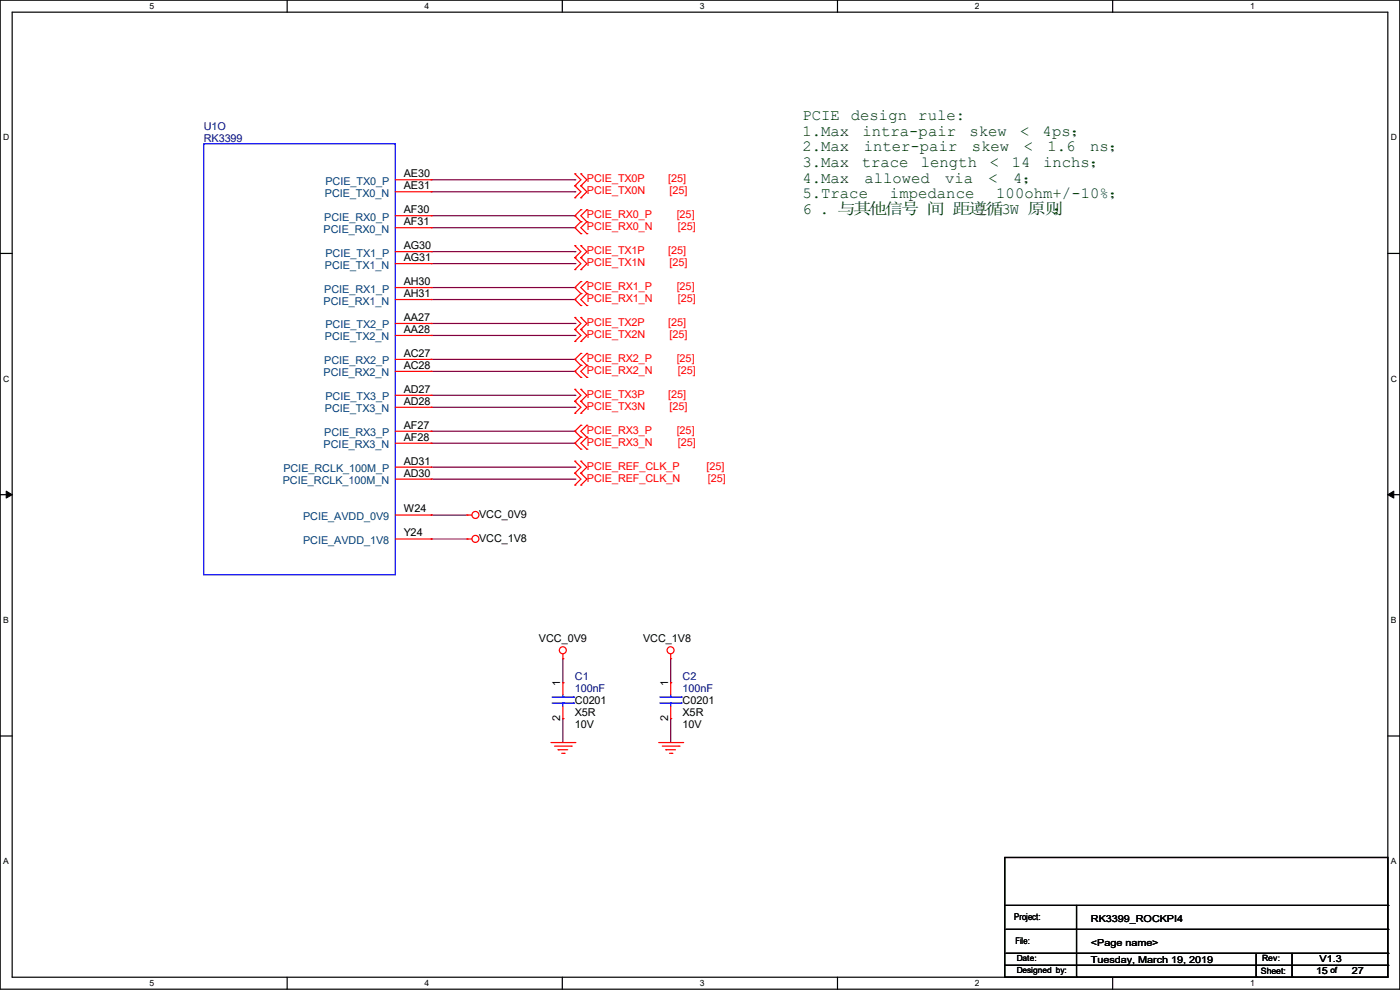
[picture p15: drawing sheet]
<svg xmlns="http://www.w3.org/2000/svg" width="297mm" height="210mm" viewBox="0 0 297 210" stroke-linecap="round" stroke-linejoin="round" font-family="sans-serif">
<defs><g id="words">
<g font-size="3.3" fill="#004000">
<text x="170.2" y="25.5">PCIE</text>
<text x="170.2" y="28.8">1.Max</text>
<text x="180.5" y="25.5">design</text>
<text x="183" y="28.8">intra-pair</text>
<text x="194.8" y="25.5">rule:</text>
<text x="205.7" y="28.8">skew</text>
<text x="216.4" y="28.8">&lt;</text>
<text x="221.2" y="28.8">4ps；</text>
<text x="170.2" y="32.1">2.Max</text>
<text x="170.2" y="35.4">3.Max</text>
<text x="182.8" y="35.4">trace</text>
<text x="183.2" y="32.1">inter-pair</text>
<text x="195.4" y="35.4">length</text>
<text x="206.2" y="32.1">skew</text>
<text x="210" y="35.4">&lt;</text>
<text x="214.6" y="35.4">14</text>
<text x="217.2" y="32.1">&lt;</text>
<text x="221.3" y="35.4">inchs；</text>
<text x="222.2" y="32.1">1.6</text>
<text x="231.3" y="32.1">ns；</text>
<text x="170.2" y="38.7">4.Max</text>
<text x="183.4" y="38.7">allowed</text>
<text x="200.5" y="38.7">via</text>
<text x="209.7" y="38.7">&lt;</text>
<text x="215" y="38.7">4；</text>
<text x="170.2" y="42">5.Trace</text>
<text x="170.2" y="45.3">6 . 与其他信号 间 距遵循3W 原则</text>
<text x="188.8" y="42">impedance</text>
<text x="211.4" y="42">100ohm+/-10%；</text>
<text x="223.4" y="45.3">；</text>
</g>
<g font-size="2.3" fill="#000080">
<text x="43.2" y="27.5">U1O</text>
<text x="43.2" y="30.1">RK3399</text>
<text x="122" y="144.4">C1</text>
<text x="122" y="146.9">100nF</text>
<text x="144.8" y="144.4">C2</text>
<text x="144.8" y="146.9">100nF</text>
</g>
<g font-size="2.3" fill="#004080">
<text x="68.9" y="41.7">PCIE_TX0_N</text>
<text x="69" y="39.2">PCIE_TX0_P</text>
<text x="68.8" y="46.8">PCIE_RX0_P</text>
<text x="68.7" y="49.4">PCIE_RX0_N</text>
<text x="68.9" y="57">PCIE_TX1_N</text>
<text x="69" y="54.4">PCIE_TX1_P</text>
<text x="68.7" y="64.6">PCIE_RX1_N</text>
<text x="68.8" y="62.1">PCIE_RX1_P</text>
<text x="69" y="69.7">PCIE_TX2_P</text>
<text x="68.8" y="77.3">PCIE_RX2_P</text>
<text x="68.9" y="72.2">PCIE_TX2_N</text>
<text x="68.7" y="79.8">PCIE_RX2_N</text>
<text x="68.9" y="87.5">PCIE_TX3_N</text>
<text x="69" y="84.9">PCIE_TX3_P</text>
<text x="68.7" y="95.1">PCIE_RX3_N</text>
<text x="68.8" y="92.5">PCIE_RX3_P</text>
<text x="60.1" y="100.2">PCIE_RCLK_100M_P</text>
<text x="60" y="102.7">PCIE_RCLK_100M_N</text>
<text x="64.3" y="110.3">PCIE_AVDD_0V9</text>
<text x="64.3" y="115.4">PCIE_AVDD_1V8</text>
</g>
<g font-size="2.3">
<text x="85.6" y="37.6">AE30</text>
<text x="85.6" y="40.1">AE31</text>
<text x="85.6" y="45.2">AF30</text>
<text x="85.6" y="47.8">AF31</text>
<text x="85.6" y="52.8">AG30</text>
<text x="85.6" y="55.4">AG31</text>
<text x="85.6" y="60.5">AH30</text>
<text x="85.6" y="63">AH31</text>
<text x="85.6" y="68.1">AA27</text>
<text x="85.6" y="70.6">AA28</text>
<text x="85.6" y="75.7">AC27</text>
<text x="85.6" y="78.2">AC28</text>
<text x="85.6" y="83.3">AD27</text>
<text x="85.6" y="85.9">AD28</text>
<text x="85.6" y="90.9">AF27</text>
<text x="85.6" y="93.5">AF28</text>
<text x="85.6" y="101.1">AD30</text>
<text x="85.6" y="98.6">AD31</text>
<text x="85.6" y="113.8">Y24</text>
<text x="85.6" y="108.7">W24</text>
<text x="101.6" y="109.8">VCC_0V9</text>
<text x="101.6" y="114.9">VCC_1V8</text>
<text x="114.3" y="136.2">VCC_0V9</text>
<text x="136.4" y="136.2">VCC_1V8</text>
<text x="118.9" y="145.6" transform="rotate(-90 118.9 145.6)">1</text>
<text x="122" y="149.4">C0201</text>
<text x="141.7" y="145.6" transform="rotate(-90 141.7 145.6)">1</text>
<text x="144.8" y="149.4">C0201</text>
<text x="118.9" y="153" transform="rotate(-90 118.9 153)">2</text>
<text x="122" y="152">X5R</text>
<text x="122" y="154.5">10V</text>
<text x="141.7" y="153" transform="rotate(-90 141.7 153)">2</text>
<text x="144.8" y="152">X5R</text>
<text x="144.8" y="154.5">10V</text>
</g>
<g font-size="2.3" fill="#f00">
<text x="124.5" y="38.7">PCIE_TX0P</text>
<text x="124.5" y="41.2">PCIE_TX0N</text>
<text x="141.8" y="38.7">[25]</text>
<text x="142" y="41.2">[25]</text>
<text x="124.5" y="46.3">PCIE_RX0_P</text>
<text x="143.6" y="46.3">[25]</text>
<text x="124.5" y="48.9">PCIE_RX0_N</text>
<text x="124.5" y="53.9">PCIE_TX1P</text>
<text x="141.8" y="53.9">[25]</text>
<text x="143.8" y="48.9">[25]</text>
<text x="124.5" y="56.5">PCIE_TX1N</text>
<text x="142" y="56.5">[25]</text>
<text x="124.5" y="61.6">PCIE_RX1_P</text>
<text x="124.5" y="64.1">PCIE_RX1_N</text>
<text x="143.6" y="61.6">[25]</text>
<text x="143.8" y="64.1">[25]</text>
<text x="124.5" y="69.2">PCIE_TX2P</text>
<text x="124.5" y="71.7">PCIE_TX2N</text>
<text x="141.8" y="69.2">[25]</text>
<text x="142" y="71.7">[25]</text>
<text x="124.5" y="76.8">PCIE_RX2_P</text>
<text x="143.6" y="76.8">[25]</text>
<text x="124.5" y="79.3">PCIE_RX2_N</text>
<text x="143.8" y="79.3">[25]</text>
<text x="124.5" y="84.4">PCIE_TX3P</text>
<text x="124.5" y="87">PCIE_TX3N</text>
<text x="141.8" y="84.4">[25]</text>
<text x="142" y="87">[25]</text>
<text x="124.5" y="92">PCIE_RX3_P</text>
<text x="124.5" y="94.6">PCIE_RX3_N</text>
<text x="143.6" y="92">[25]</text>
<text x="143.8" y="94.6">[25]</text>
<text x="124.5" y="99.7">PCIE_REF_CLK_P</text>
<text x="149.9" y="99.7">[25]</text>
<text x="124.5" y="102.2">PCIE_REF_CLK_N</text>
<text x="150.2" y="102.2">[25]</text>
</g>
<g font-size="2">
<text x="215.2" y="195.2">Project:</text>
<text x="231.4" y="195.5">RK3399_ROCKPI4</text>
<text x="231.4" y="200.6">&lt;Page name&gt;</text>
<text x="231.4" y="204.4">Tuesday, March 19, 2019</text>
<text x="279.2" y="206.7">15</text>
<text x="280" y="204.1">V1.3</text>
<text x="286.8" y="206.7">27</text>
</g>
<g font-size="1.9">
<text x="215.4" y="200.3">File:</text>
<text x="267.5" y="206.7">Sheet:</text>
</g>
<g font-size="1.8">
<text x="31.7" y="1.9">5</text>
<text x="90.1" y="1.9">4</text>
<text x="148.5" y="1.9">3</text>
<text x="206.8" y="1.9">2</text>
<text x="265.2" y="1.9">1</text>
<text x=".7" y="29.8">D</text>
<text x="295.1" y="29.8">D</text>
<text x=".7" y="80.9">C</text>
<text x="295.1" y="80.9">C</text>
<text x=".7" y="132.1">B</text>
<text x="295.1" y="132.1">B</text>
<text x=".7" y="183.3">A</text>
<text x="295.1" y="183.3">A</text>
<text x="215.7" y="203.8">Date:</text>
<text x="267.8" y="203.9">Rev:</text>
<text x="31.7" y="209.2">5</text>
<text x="90.1" y="209.2">4</text>
<text x="148.5" y="209.2">3</text>
<text x="206.8" y="209.2">2</text>
<text x="215.7" y="206.4">Designed by:</text>
<text x="265.2" y="209.2">1</text>
<text x="282.2" y="206.4">of</text>
</g>
</g></defs>
<path d="M0 0h297v209.8h-297zM2.6 2.6h291.8v204.7h-291.8z" fill="none" stroke="#000" stroke-width=".25"/>
<g fill="#fff">
<path d="M31.7 .3h1v2h-1z"/>
<path d="M31.7 207.6h1v1.9h-1z"/>
</g>
<path d="M60.9 0v2.6M60.9 207.3v2.5" fill="none" stroke="#000" stroke-width=".25"/>
<g fill="#fff">
<path d="M90.1 .3h1v2h-1z"/>
<path d="M90.1 207.6h1v1.9h-1z"/>
</g>
<path d="M119.3 0v2.6M119.3 207.3v2.5" fill="none" stroke="#000" stroke-width=".25"/>
<g fill="#fff">
<path d="M148.5 .3h.9v2h-.9z"/>
<path d="M148.5 207.6h.9v1.9h-.9z"/>
</g>
<path d="M177.7 0v2.6M177.7 207.3v2.5" fill="none" stroke="#000" stroke-width=".25"/>
<g fill="#fff">
<path d="M206.8 .3h1v2h-1z"/>
<path d="M206.8 207.6h1v1.9h-1z"/>
</g>
<path d="M236.1 0v2.6M236.1 207.3v2.5" fill="none" stroke="#000" stroke-width=".25"/>
<g fill="#fff">
<path d="M265.2 .3h1v2h-1z"/>
<path d="M265.2 207.6h1v1.9h-1z"/>
<path d="M.7 28.2h1.2v1.9h-1.2z"/>
<path d="M295.1 28.2h1.2v1.9h-1.2z"/>
<path d="M.7 79.3h1.2v2h-1.2z"/>
<path d="M295.1 79.3h1.2v2h-1.2z"/>
</g>
<path d="M0 53.8h2.6M294.4 53.8h2.6" fill="none" stroke="#000" stroke-width=".25"/>
<g fill="#fff">
<path d="M.7 130.5h1.2v2h-1.2z"/>
<path d="M295.1 130.5h1.1v2h-1.1z"/>
</g>
<path d="M0 104.9h2.6M294.4 104.9h2.6" fill="none" stroke="#000" stroke-width=".25"/>
<path d="M1.3 104.2l1.3 .7-1.3 .8zM294.4 104.9l1.3-.7v1.5z" fill="#000" stroke="#000" stroke-width=".21"/>
<g fill="#fff">
<path d="M.7 181.7h1.2v2h-1.2z"/>
<path d="M295.1 181.7h1.1v2h-1.1z"/>
</g>
<g fill="none" stroke="#000" stroke-width=".25">
<path d="M0 156.1h2.6M294.4 156.1h2.6M213.1 181.9h81.3v25.4h-81.3zM213.1 192.1h81.3M213.4 197.1h81M228.4 192.1v15.2M294.4 192.1h.1M294.4 197.1h.1M213.1 204.8h81.3M213.4 202.2h81M228.4 207.3h.1M266.5 207.3h.1"/>
<path d="M266.5 202.5v4.8M274.1 207.3h.1M274.1 202.2v5.1M294.4 202.2h.1M294.4 204.8h.1"/>
</g>
<g fill="none" stroke="#800040" stroke-width=".25">
<path d="M91.5 38.1h30.5M122 38.1h.1M91.5 45.8h30.5M91.5 48.3h30.5M91.5 40.7h30.5M91.5 53.4h30.5M91.5 55.9h30.5M122 45.8h.1M122 48.3h.1M122 40.7h.1M122 53.4h.1M122 55.9h.1"/>
<path d="M91.5 68.6h30.5M91.5 71.2h30.5M91.5 61h30.5M91.5 63.5h30.5M91.5 76.2h30.5M91.5 78.8h30.5M122 68.6h.1M122 71.2h.1M122 61h.1M122 63.5h.1M122 76.2h.1M122 78.8h.1"/>
<path d="M91.5 99.1h30.5M91.5 83.9h30.5M91.5 86.4h30.5M91.5 91.5h30.5M91.5 94h30.5M122 99.1h.1M122 83.9h.1M122 86.4h.1M122 91.5h.1M122 94h.1M91.5 109.3h.1M91.5 114.3h.1"/>
<path d="M91.5 101.6h30.5M91.5 109.3h7.6M91.5 114.3h7.6M122 101.6h.1M119.4 139.7v5.1M142.3 139.7v5.1M119.4 144.8h.1M119.4 152.4h.1M119.4 152.4v5.1M142.3 144.8h.1M142.3 152.4h.1M142.3 152.4v5.1"/>
</g>
<g fill="none" stroke="#f00" stroke-width=".25">
<path d="M83.9 38.1h7.6M91.5 38.1h.1M122 39.4h.1M122 36.9h.1M122 36.9l1.2 1.2-1.2 1.3M122 39.4l1.2 1.3-1.2 1.3M123.2 39.4h.1M123.2 36.9h.1M123.2 36.9l1.3 1.2-1.3 1.3M123.2 39.4l1.3 1.3-1.3 1.3M83.9 40.7h7.6M83.9 45.8h7.6"/>
<path d="M83.9 48.3h7.6M83.9 53.4h7.6M83.9 55.9h7.6M91.5 40.7h.1M91.5 45.8h.1M91.5 48.3h.1M91.5 53.4h.1M91.5 55.9h.1M122 42h.1M122 54.7h.1M122 52.1h.1M122 57.2h.1"/>
<path d="M122 52.1l1.2 1.3-1.2 1.3M122 54.7l1.2 1.2-1.2 1.3M123.2 42h.1M123.2 44.5h.1M123.2 47h.1M123.2 49.6h.1M123.2 54.7h.1M123.2 52.1h.1M123.2 57.2h.1M123.2 59.7h.1M123.2 44.5l-1.2 1.3 1.2 1.2M123.2 47l-1.2 1.3 1.2 1.3"/>
<path d="M123.2 52.1l1.3 1.3-1.3 1.3M123.2 54.7l1.3 1.2-1.3 1.3M123.2 59.7l-1.2 1.3 1.2 1.3M124.5 47h.1M124.5 44.5h.1M124.5 49.6h.1M124.5 59.7h.1M124.5 44.5l-1.3 1.3 1.3 1.2M124.5 47l-1.3 1.3 1.3 1.3M124.5 59.7l-1.3 1.3 1.3 1.3M83.9 61h7.6M83.9 63.5h7.6"/>
<path d="M83.9 68.6h7.6M83.9 71.2h7.6M83.9 76.2h7.6M83.9 78.8h7.6M91.5 61h.1M91.5 63.5h.1M91.5 68.6h.1M91.5 71.2h.1M91.5 76.2h.1M91.5 78.8h.1M122 69.9h.1M122 67.4h.1"/>
<path d="M122 72.4h.1M122 67.4l1.2 1.2-1.2 1.3M122 69.9l1.2 1.3-1.2 1.2M123.2 69.9h.1M123.2 67.4h.1M123.2 72.4h.1M123.2 62.3h.1M123.2 64.8h.1M123.2 75h.1M123.2 77.5h.1M123.2 67.4l1.3 1.2-1.3 1.3M123.2 69.9l1.3 1.3-1.3 1.2"/>
<path d="M123.2 62.3l-1.2 1.2 1.2 1.3M123.2 75l-1.2 1.2 1.2 1.3M123.2 77.5l-1.2 1.3 1.2 1.3M124.5 62.3h.1M124.5 64.8h.1M124.5 77.5h.1M124.5 75h.1M124.5 62.3l-1.3 1.2 1.3 1.3M124.5 75l-1.3 1.2 1.3 1.3M124.5 77.5l-1.3 1.3 1.3 1.3M83.9 83.9h7.6M83.9 86.4h7.6"/>
<path d="M83.9 91.5h7.6M83.9 94h7.6M83.9 99.1h7.6M91.5 83.9h.1M91.5 86.4h.1M91.5 91.5h.1M91.5 94h.1M91.5 99.1h.1M122 97.8h.1M122 85.1h.1M122 82.6h.1M122 87.7h.1"/>
<path d="M122 97.8l1.2 1.3-1.2 1.3M122 82.6l1.2 1.3-1.2 1.2M122 85.1l1.2 1.3-1.2 1.3M123.2 97.8h.1M123.2 85.1h.1M123.2 82.6h.1M123.2 87.7h.1M123.2 80.1h.1M123.2 90.2h.1M123.2 92.8h.1M123.2 95.3h.1M123.2 97.8l1.3 1.3-1.3 1.3"/>
<path d="M123.2 82.6l1.3 1.3-1.3 1.2M123.2 85.1l1.3 1.3-1.3 1.3M123.2 90.2l-1.2 1.3 1.2 1.3M123.2 92.8l-1.2 1.2 1.2 1.3M124.5 80.1h.1M124.5 92.8h.1M124.5 90.2h.1M124.5 95.3h.1M124.5 90.2l-1.3 1.3 1.3 1.3M124.5 92.8l-1.3 1.2 1.3 1.3M83.9 109.3h7.6M83.9 114.3h7.6"/>
<path d="M83.9 101.6h7.6M91.5 101.6h.1M91.5 114.3h.1M91.5 109.3h.1M99.1 109.3h.1M99.1 114.3h.1M99.1 109.3h1M99.1 114.3h1M122 100.4h.1M122 102.9h.1M122 100.4l1.2 1.2-1.2 1.3M123.2 100.4h.1"/>
<path d="M123.2 102.9h.1M123.2 100.4l1.3 1.2-1.3 1.3M119.4 139.7h.1M119.4 138.7v1M142.3 139.7h.1M142.3 138.7v1M116.9 157.5h5.1M117.6 158.3h3.6M118.4 159h.1M118.4 159h2M119.2 159.8h.5M119.4 144.8h.1"/>
<path d="M119.4 152.4h.1M119.4 144.8v2.6M119.4 149.9v2.5M119.7 159.8h.1M121.2 158.3h.1M122 157.5h.1M139.7 157.5h5.1M140.5 158.3h3.6M141.3 159h.1M141.3 159h2M142 159.8h.5M142.3 144.8h.1"/>
<path d="M142.3 152.4h.1M142.3 144.8v2.6M142.3 149.9v2.5M142.5 159.8h.1M144.1 158.3h.1M144.8 157.5h.1"/>
<circle cx="100.9" cy="114.3" r=".74"/>
<circle cx="100.9" cy="109.2" r=".74"/>
<circle cx="119.4" cy="137.9" r=".74"/>
<circle cx="142.3" cy="137.9" r=".74"/>
</g>
<g fill="none" stroke="#00f" stroke-width=".25">
<path d="M43.2 30.5h40.7v91.5h-40.7zM117.1 149.1h4.6M117.1 147.9h4.6M119.4 147.9h.1M119.4 149.1h.1M119.4 147.4v.5M119.4 149.1v.8M121.7 149.1h.1M121.7 147.9h.1M140 149.1h4.6M140 147.9h4.6M142.3 147.9h.1"/>
<path d="M142.3 149.1h.1M142.3 147.4v.5M142.3 149.1v.8M144.6 149.1h.1M144.6 147.9h.1"/>
</g>
<use href="#words"/>
</svg>
